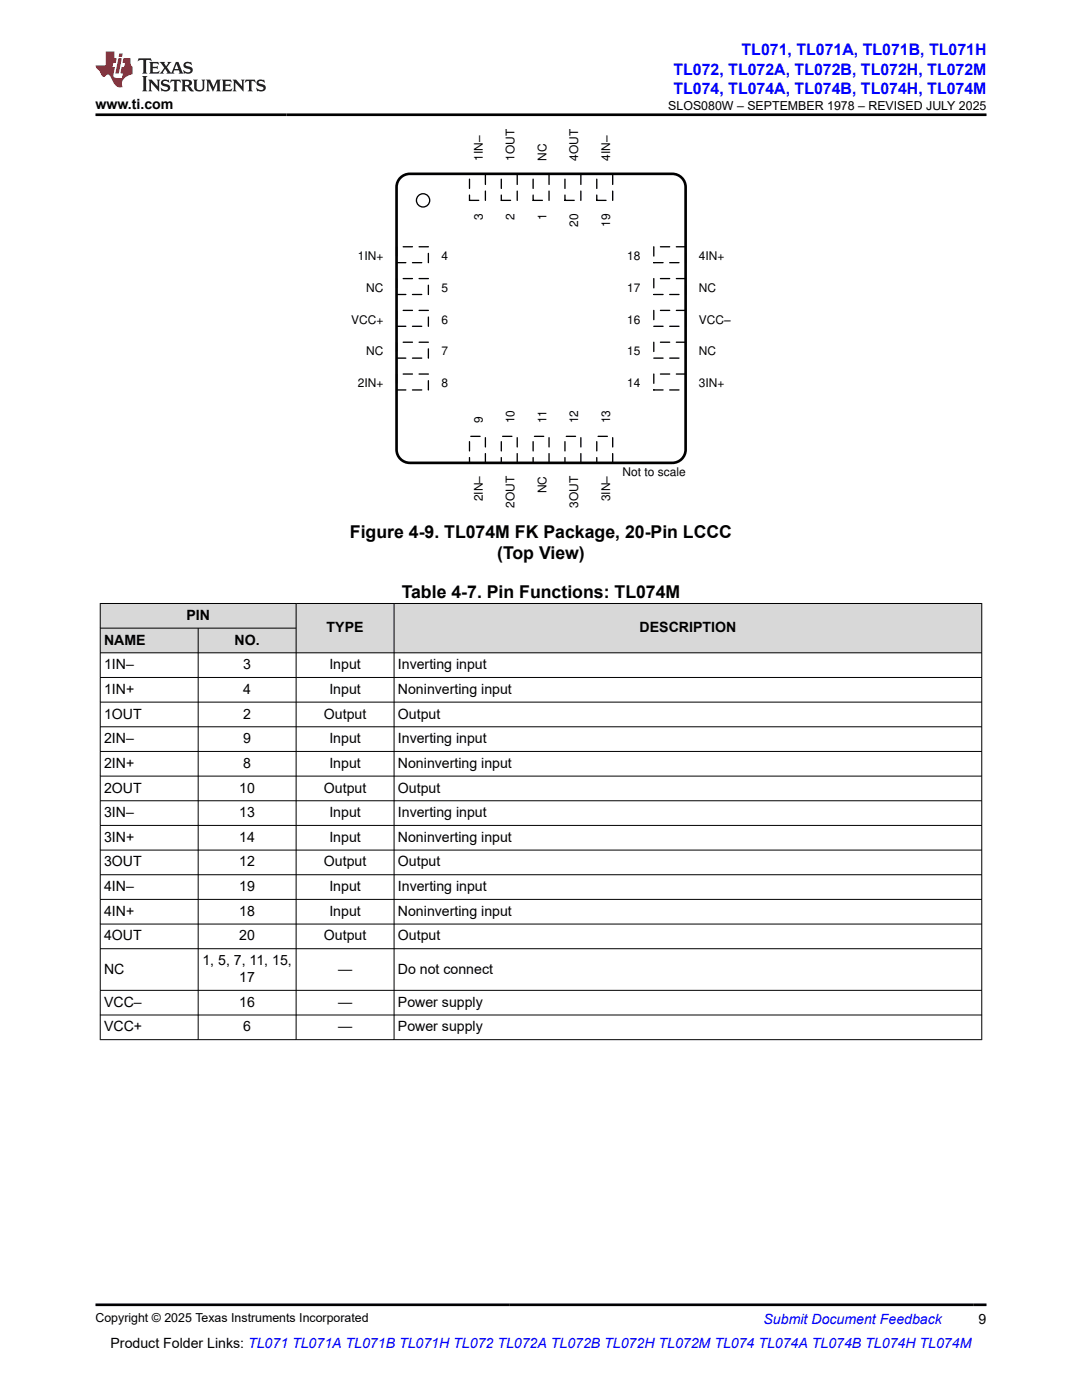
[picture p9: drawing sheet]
<svg xmlns="http://www.w3.org/2000/svg" width="216mm" height="279mm" viewBox="0 0 216 279" stroke-linecap="round" stroke-linejoin="round" font-family="sans-serif">
<defs><g id="words">
<g font-size="3.5">
<text x="69.8" y="107.3">Figure 4-9. TL074M FK Package, 20-Pin LCCC</text>
<text x="99.2" y="111.5">(Top View)</text>
<text x="80.1" y="119.3">Table 4-7. Pin Functions: TL074M</text>
</g>
<g font-size="3.2" fill="#00f">
<text x="148" y="11.1">TL071, TL071A, TL071B, TL071H</text>
<text x="134.4" y="14.9">TL072, TL072A, TL072B, TL072H, TL072M</text>
<text x="134.4" y="18.7">TL074, TL074A, TL074B, TL074H, TL074M</text>
</g>
<g font-size="2.8">
<text x="19.1" y="21.8">www.ti.com</text>
<text x="37.2" y="123.7">PIN</text>
<text x="20.8" y="128.6">NAME</text>
<text x="46.8" y="128.6">NO.</text>
<text x="65.2" y="126.2">TYPE</text>
<text x="127.6" y="126.2">DESCRIPTION</text>
<text x="20.8" y="133.6">1IN–</text>
<text x="48.5" y="133.6">3</text>
<text x="65.7" y="133.6">Input</text>
<text x="79.4" y="133.6">Inverting input</text>
<text x="20.8" y="138.5">1IN+</text>
<text x="20.8" y="143.4">1OUT</text>
<text x="48.5" y="138.5">4</text>
<text x="48.5" y="143.4">2</text>
<text x="64.6" y="143.4">Output</text>
<text x="65.7" y="138.5">Input</text>
<text x="79.4" y="138.5">Noninverting input</text>
<text x="79.4" y="143.4">Output</text>
<text x="20.8" y="148.3">2IN–</text>
<text x="48.5" y="148.3">9</text>
<text x="65.7" y="148.3">Input</text>
<text x="79.4" y="148.3">Inverting input</text>
<text x="20.8" y="153.2">2IN+</text>
<text x="48.5" y="153.2">8</text>
<text x="65.7" y="153.2">Input</text>
<text x="79.4" y="153.2">Noninverting input</text>
<text x="20.8" y="158.2">2OUT</text>
<text x="47.7" y="158.2">10</text>
<text x="64.6" y="158.2">Output</text>
<text x="79.4" y="158.2">Output</text>
<text x="20.8" y="163.1">3IN–</text>
<text x="47.7" y="163.1">13</text>
<text x="65.7" y="163.1">Input</text>
<text x="79.4" y="163.1">Inverting input</text>
<text x="20.8" y="168">3IN+</text>
<text x="20.8" y="172.9">3OUT</text>
<text x="47.7" y="168">14</text>
<text x="47.7" y="172.9">12</text>
<text x="64.6" y="172.9">Output</text>
<text x="65.7" y="168">Input</text>
<text x="79.4" y="168">Noninverting input</text>
<text x="79.4" y="172.9">Output</text>
<text x="20.8" y="177.8">4IN–</text>
<text x="47.7" y="177.8">19</text>
<text x="65.7" y="177.8">Input</text>
<text x="79.4" y="177.8">Inverting input</text>
<text x="20.8" y="182.8">4IN+</text>
<text x="47.7" y="182.8">18</text>
<text x="65.7" y="182.8">Input</text>
<text x="79.4" y="182.8">Noninverting input</text>
<text x="20.8" y="187.7">4OUT</text>
<text x="47.7" y="187.7">20</text>
<text x="64.6" y="187.7">Output</text>
<text x="79.4" y="187.7">Output</text>
<text x="20.8" y="194.3">NC</text>
<text x="40.4" y="192.6">1, 5, 7, 11, 15,</text>
<text x="47.7" y="196">17</text>
<text x="67.5" y="194.3">—</text>
<text x="79.4" y="194.3">Do not connect</text>
<text x="20.8" y="200.9">VCC–</text>
<text x="47.7" y="200.9">16</text>
<text x="67.5" y="200.9">—</text>
<text x="79.4" y="200.9">Power supply</text>
<text x="20.8" y="205.8">VCC+</text>
<text x="48.5" y="205.8">6</text>
<text x="67.5" y="205.8">—</text>
<text x="79.4" y="205.8">Power supply</text>
<text x="22.1" y="269">Product Folder Links: TL071 TL071A TL071B TL071H TL072 TL072A TL072B TL072H TL072M TL074 TL074A TL074B TL074H TL074M</text>
<text x="195.3" y="264.2">9</text>
</g>
<text font-size="2.8" fill="#00f" x="152.4" y="264.2">Submit Document Feedback</text>
<g font-size="2.5">
<text x="133.3" y="21.9">SLOS080W – SEPTEMBER 1978 – REVISED JULY 2025</text>
<text x="19" y="263.9">Copyright © 2025 Texas Instruments Incorporated</text>
</g>
<g font-size="2.4">
<text x="96.3" y="32.1" transform="rotate(-90 96.3 32.1)">1IN±</text>
<text x="102.7" y="32.1" transform="rotate(-90 102.7 32.1)">1OUT</text>
<text x="109" y="32.1" transform="rotate(-90 109 32.1)">NC</text>
<text x="115.4" y="32.1" transform="rotate(-90 115.4 32.1)">4OUT</text>
<text x="121.7" y="32.1" transform="rotate(-90 121.7 32.1)">4IN±</text>
<text x="96.3" y="43.9" transform="rotate(-90 96.3 43.9)">3</text>
<text x="102.7" y="43.9" transform="rotate(-90 102.7 43.9)">2</text>
<text x="109" y="43.9" transform="rotate(-90 109 43.9)">1</text>
<text x="115.4" y="45.3" transform="rotate(-90 115.4 45.3)">20</text>
<text x="121.7" y="45.3" transform="rotate(-90 121.7 45.3)">19</text>
<text x="71.4" y="51.9">1IN+</text>
<text x="88.1" y="51.9">4</text>
<text x="125.2" y="51.9">18</text>
<text x="139.4" y="51.9">4IN+</text>
<text x="73.1" y="58.2">NC</text>
<text x="88.1" y="58.2">5</text>
<text x="125.2" y="58.2">17</text>
<text x="139.4" y="58.2">NC</text>
<text x="70.1" y="64.6">VCC+</text>
<text x="88.1" y="64.6">6</text>
<text x="125.2" y="64.6">16</text>
<text x="139.4" y="64.6">VCC±</text>
<text x="73.1" y="70.9">NC</text>
<text x="88.1" y="70.9">7</text>
<text x="125.2" y="70.9">15</text>
<text x="139.4" y="70.9">NC</text>
<text x="71.4" y="77.3">2IN+</text>
<text x="88.1" y="77.3">8</text>
<text x="125.2" y="77.3">14</text>
<text x="139.4" y="77.3">3IN+</text>
<text x="96.3" y="84.4" transform="rotate(-90 96.3 84.4)">9</text>
<text x="102.7" y="84.4" transform="rotate(-90 102.7 84.4)">10</text>
<text x="109" y="84.4" transform="rotate(-90 109 84.4)">11</text>
<text x="115.4" y="84.4" transform="rotate(-90 115.4 84.4)">12</text>
<text x="121.7" y="84.4" transform="rotate(-90 121.7 84.4)">13</text>
<text x="124.2" y="95">Not to scale</text>
<text x="96.3" y="100" transform="rotate(-90 96.3 100)">2IN±</text>
<text x="102.7" y="101.4" transform="rotate(-90 102.7 101.4)">2OUT</text>
<text x="109" y="98.5" transform="rotate(-90 109 98.5)">NC</text>
<text x="115.4" y="101.4" transform="rotate(-90 115.4 101.4)">3OUT</text>
<text x="121.7" y="100" transform="rotate(-90 121.7 100)">3IN±</text>
</g>
</g></defs>
<path d="M79.1 49.2h6.4v3.2h-6.4z" fill="none" stroke="#000" stroke-width=".26" stroke-dasharray="1.9 1.3"/>
<path d="M79.1 55.6h6.4v3.2h-6.4z" fill-rule="evenodd" fill="#fff"/>
<path d="M79.1 55.6h6.4v3.2h-6.4z" fill="none" stroke="#000" stroke-width=".26" stroke-dasharray="1.9 1.3"/>
<path d="M79.1 61.9h6.4v3.2h-6.4z" fill-rule="evenodd" fill="#fff"/>
<path d="M79.1 61.9h6.4v3.2h-6.4z" fill="none" stroke="#000" stroke-width=".26" stroke-dasharray="1.9 1.3"/>
<path d="M79.1 68.3h6.4v3.2h-6.4z" fill-rule="evenodd" fill="#fff"/>
<path d="M79.1 68.3h6.4v3.2h-6.4z" fill="none" stroke="#000" stroke-width=".26" stroke-dasharray="1.9 1.3"/>
<path d="M79.1 74.6h6.4v3.2h-6.4z" fill-rule="evenodd" fill="#fff"/>
<path d="M79.1 74.6h6.4v3.2h-6.4z" fill="none" stroke="#000" stroke-width=".26" stroke-dasharray="1.9 1.3"/>
<path d="M93.7 87.1h3.2v5.3h-3.2z" fill-rule="evenodd" fill="#fff"/>
<path d="M93.7 87.1h3.2v5.3h-3.2z" fill="none" stroke="#000" stroke-width=".26" stroke-dasharray="1.9 1.3"/>
<path d="M100 87.1h3.2v5.3h-3.2z" fill-rule="evenodd" fill="#fff"/>
<path d="M100 87.1h3.2v5.3h-3.2z" fill="none" stroke="#000" stroke-width=".26" stroke-dasharray="1.9 1.3"/>
<path d="M106.4 87.1h3.2v5.3h-3.2z" fill-rule="evenodd" fill="#fff"/>
<path d="M106.4 87.1h3.2v5.3h-3.2z" fill="none" stroke="#000" stroke-width=".26" stroke-dasharray="1.9 1.3"/>
<path d="M112.7 87.1h3.2v5.3h-3.2z" fill-rule="evenodd" fill="#fff"/>
<path d="M112.7 87.1h3.2v5.3h-3.2z" fill="none" stroke="#000" stroke-width=".26" stroke-dasharray="1.9 1.3"/>
<path d="M119.1 87.1h3.2v5.3h-3.2z" fill-rule="evenodd" fill="#fff"/>
<path d="M119.1 87.1h3.2v5.3h-3.2z" fill="none" stroke="#000" stroke-width=".26" stroke-dasharray="1.9 1.3"/>
<path d="M130.5 74.6h6.3v3.2h-6.3z" fill-rule="evenodd" fill="#fff"/>
<path d="M130.5 74.6h6.3v3.2h-6.3z" fill="none" stroke="#000" stroke-width=".26" stroke-dasharray="1.9 1.3"/>
<path d="M130.5 68.3h6.3v3.2h-6.3z" fill-rule="evenodd" fill="#fff"/>
<path d="M130.5 68.3h6.3v3.2h-6.3z" fill="none" stroke="#000" stroke-width=".26" stroke-dasharray="1.9 1.3"/>
<path d="M130.5 61.9h6.3v3.2h-6.3z" fill-rule="evenodd" fill="#fff"/>
<path d="M130.5 61.9h6.3v3.2h-6.3z" fill="none" stroke="#000" stroke-width=".26" stroke-dasharray="1.9 1.3"/>
<path d="M130.5 55.6h6.3v3.2h-6.3z" fill-rule="evenodd" fill="#fff"/>
<path d="M130.5 55.6h6.3v3.2h-6.3z" fill="none" stroke="#000" stroke-width=".26" stroke-dasharray="1.9 1.3"/>
<path d="M130.5 49.2h6.3v3.2h-6.3z" fill-rule="evenodd" fill="#fff"/>
<path d="M130.5 49.2h6.3v3.2h-6.3z" fill="none" stroke="#000" stroke-width=".26" stroke-dasharray="1.9 1.3"/>
<path d="M119.1 34.7h3.2v5.3h-3.2z" fill-rule="evenodd" fill="#fff"/>
<path d="M119.1 34.7h3.2v5.3h-3.2z" fill="none" stroke="#000" stroke-width=".26" stroke-dasharray="1.9 1.3"/>
<path d="M112.7 34.7h3.2v5.3h-3.2z" fill-rule="evenodd" fill="#fff"/>
<path d="M112.7 34.7h3.2v5.3h-3.2z" fill="none" stroke="#000" stroke-width=".26" stroke-dasharray="1.9 1.3"/>
<path d="M106.4 34.7h3.2v5.3h-3.2z" fill-rule="evenodd" fill="#fff"/>
<path d="M106.4 34.7h3.2v5.3h-3.2z" fill="none" stroke="#000" stroke-width=".26" stroke-dasharray="1.9 1.3"/>
<path d="M100 34.7h3.2v5.3h-3.2z" fill-rule="evenodd" fill="#fff"/>
<path d="M100 34.7h3.2v5.3h-3.2z" fill="none" stroke="#000" stroke-width=".26" stroke-dasharray="1.9 1.3"/>
<path d="M93.7 34.7h3.2v5.3h-3.2z" fill-rule="evenodd" fill="#fff"/>
<path d="M93.7 34.7h3.2v5.3h-3.2z" fill="none" stroke="#000" stroke-width=".26" stroke-dasharray="1.9 1.3"/>
<circle cx="84.4" cy="40" r="1.32" fill="none" stroke="#000" stroke-width=".26"/>
<path d="M80.1 35.3l1.1-.5 .6-.1h52.4a2.65 2.65 0 0 1 2.6 2.6v52.4a2.65 2.65 0 0 1-2.6 2.7h-52.4a2.65 2.65 0 0 1-2.7-2.7v-52.4a2.64 2.64 0 0 1 1-2z" fill="none" stroke="#000" stroke-width=".53"/>
<g fill="#d8d8d8">
<path d="M20 120.4h175.9v5h-175.9z" fill-rule="evenodd"/>
<path d="M20.1 120.5h38.9v4.8h-38.9z" fill-rule="evenodd"/>
<path d="M59.2 120.5h19.4v9.7h-19.4z" fill-rule="evenodd"/>
<path d="M78.7 120.5h117.1v9.7h-117.1z" fill-rule="evenodd"/>
<path d="M20.1 125.4h19.4v4.8h-19.4z" fill-rule="evenodd"/>
<path d="M39.6 125.4h19.4v4.8h-19.4z" fill-rule="evenodd"/>
</g>
<g fill="none" stroke="#000" stroke-width=".2">
<path d="M19.9 120.4h176.1M19.9 125.4h39.3M19.9 135.2h176.1M20 120.4v87.1M39.5 125.4v82.1M59.1 120.4v87.1M78.6 120.4v87.1M195.9 120.4v87.1M196 130.3h-176.1M19.9 140.1h176.1M19.9 145h176.1M19.9 150h176.1"/>
<path d="M19.9 154.9h176.1M19.9 159.8h176.1M19.9 164.7h176.1M19.9 169.7h176.1M19.9 174.6h176.1M19.9 179.5h176.1M19.9 184.4h176.1M19.9 189.3h176.1M19.9 197.6h176.1M19.9 202.6h176.1M19.9 207.5h176.1"/>
</g>
<path d="M27.7 11.6l-.2 .6 .5-.2h.6v.1v2.2l-.2 .4h1l-.2-.4v-2.2v-.1h.5l.5 .2-.1-.6zM29.8 12.4l.2 .3v1.6l-.2 .4h1.9l.1-.6a1.08 1.08 0 0 1-1.3 .2v-.7h.6l.4 .2v-.7l-.4 .2h-.6v-.5l.2-.2a1 1 0 0 1 1 .3l-.1-.5zM31.8 12.4l1 1.1-1 1.2h.9l-.2-.2 .4-.8 .5 .8-.2 .2h1.6l-.2-.2 .1-.5h1l.1 .5-.1 .2h.9l-.2-.4-.8-1.9h-.5l-1 2.1-.8-1.1 .9-1h-.8l.2 .2-.5 .6-.3-.6 .1-.2zM35.2 12.8l.4 1h-.8zM36.8 12.5a.65 .65 0 0 0-.2 .7 .65 .65 0 0 0 .6 .5l.7 .1 .1 .3a.79 .79 0 0 1-.7 .4 .79 .79 0 0 1-.7-.5l.1 .7 .2-.1a.93 .93 0 0 0 1.1 0 .93 .93 0 0 0 .4-.9 1.46 1.46 0 0 0-1.2-.6l-.1-.3a1.09 1.09 0 0 1 1.2 .2l-.2-.6-.1 .1-.6-.2zM28.4 15.2l.2 .4v2.2l-.2 .4h1l-.2-.4v-2.2l.2-.4zM29.6 15.9l.2 .4v1.5l-.2 .4h.8l-.3-.4v-1.3l1.7 1.8v-2l.2-.4h-.8l.2 .2 .1 1.1-1.2-1.3zM32.3 16a.65 .65 0 0 0-.2 .8 .65 .65 0 0 0 .7 .4l.6 .2 .1 .2a.79 .79 0 0 1-.7 .4 .79 .79 0 0 1-.7-.5l.1 .7 .2-.1a.93 .93 0 0 0 1.1 .1 .93 .93 0 0 0 .4-1 1.46 1.46 0 0 0-1.2-.5l-.1-.4a1.09 1.09 0 0 1 1.2 .2l-.2-.6-.1 .1-.6-.1zM34.1 15.9l-.1 .6a.63 .63 0 0 1 .7-.3l.1 1.6-.3 .4h1l-.2-.4v-1.6a.66 .66 0 0 1 .8 .3l-.1-.6zM36.2 15.9l.2 .4v1.5l-.2 .4h.9l-.2-.2v-.7h.5l.1 .2a.79 .79 0 0 0 1.2 .6l-1-.9a.61 .61 0 0 0 .6-.6 .61 .61 0 0 0-.5-.7zM36.9 16.2h.2a.47 .47 0 0 1 .5 .1 .47 .47 0 0 1 .1 .5l-.2 .1-.6 .1zM38.5 15.9l.2 .2a2.27 2.27 0 0 0 .4 2 1.04 1.04 0 0 0 1.7-.7v-1.3l.2-.2h-.8l.2 .4v1.1a.6 .6 0 0 1-.6 .6 .6 .6 0 0 1-.6-.6v-1.1l.3-.4zM41.1 15.9l.2 .4v1.5l-.2 .4h.7l-.2-.4v-1.4l.9 1.9 .8-1.9v1.4l-.2 .4h1l-.3-.4v-1.5l.3-.4h-.8l-.7 1.5-.7-1.5zM44.3 15.9l.2 .4v1.5l-.2 .4h1.9l.1-.6a1.09 1.09 0 0 1-1.3 .2v-.7h.6l.4 .2v-.6l-.4 .2h-.6v-.6l.2-.1a1.01 1.01 0 0 1 1 .3l-.1-.6zM46.4 15.9l.3 .4v1.5l-.3 .4h.8l-.2-.4v-1.3l1.6 1.8v-2l.2-.4h-.7l.2 .2v1.1l-1.2-1.3zM49 15.9l-.1 .6a.63 .63 0 0 1 .8-.3v1.6l-.3 .4h1l-.2-.4v-1.6a.66 .66 0 0 1 .8 .3l-.1-.6zM51.4 16a.65 .65 0 0 0-.2 .8 .65 .65 0 0 0 .6 .4l.6 .2 .2 .2a.79 .79 0 0 1-.8 .4 .79 .79 0 0 1-.6-.5l.1 .7 .2-.1a.93 .93 0 0 0 1 .1 .93 .93 0 0 0 .5-1 1.46 1.46 0 0 0-1.3-.5l-.1-.4a1.09 1.09 0 0 1 1.3 .2l-.2-.6-.2 .1-.5-.1z" fill="#231f20"/>
<path d="M21.1 10.3v2.7h-2v.4l.9 1a.95 .95 0 0 0 .9 .9 .59 .59 0 0 1 .6-.4 .59 .59 0 0 1 .5 .3l.4 .8a1.59 1.59 0 0 0 2.1 1.4 1.61 1.61 0 0 1 1-2.3l1-.3-.1-1.5a1.59 1.59 0 0 1-.4-1.7h-1.4l-.2 .9h.5l-.1 .9h-.5l-.2 .9v.3l.4 .1-.2 .9h-.6a.73 .73 0 0 1-1.1-.7l.3-1.5h-.5l.2-.9h.5l.2-.9h-.5v-1.3zM23.6 11.6l-.6 3.1h.7l.6-3.1zM23.8 10.7l-.1 .6h.7l.1-.6z" fill="#ed1c24"/>
<path d="M19 22.9h177.8M19 260.4h177.8" fill="none" stroke="#000" stroke-width=".53"/>
<use href="#words"/>
</svg>
